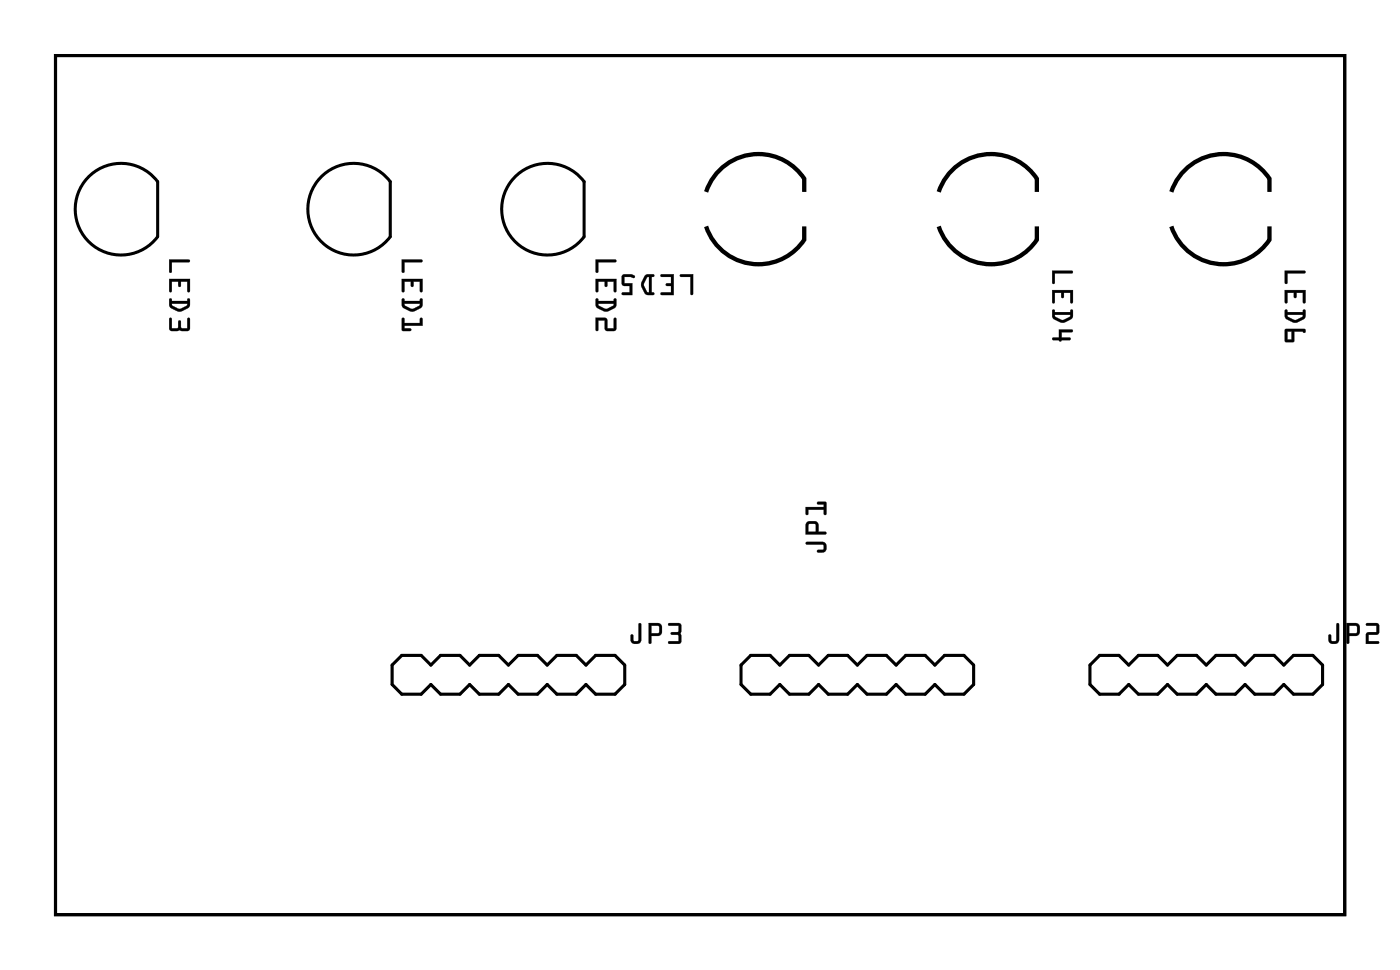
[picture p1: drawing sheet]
<svg xmlns="http://www.w3.org/2000/svg" width="92mm" height="63mm" viewBox="0 0 92 63" stroke-linecap="round" stroke-linejoin="round" font-family="sans-serif">
<path d="M3.6 3.6h84.5v56.3h-84.5zM10.3 11.9v3.6M10.3 11.9a3 3 0 0 0-4.4-.4 3 3 0 0 0 0 4.4 3 3 0 0 0 4.4-.4M25.6 11.9v3.6M25.6 11.9a3 3 0 0 0-4.4-.4 3 3 0 0 0-.1 4.4 3 3 0 0 0 4.5-.4M38.3 11.9v3.6M38.3 11.9a3 3 0 0 0-4.4-.4 3 3 0 0 0-.1 4.4 3 3 0 0 0 4.5-.4M26.3 42.9h1.3l.6 .6 .7-.6h1.2l.7 .6 .6-.6h1.3l.6 .6 .6-.6h1.3l.6 .6 .7-.6h1.3l.6 .6 .6-.6h1.3l.6 .6v1.3l-.6 .6h-1.3l-.6-.6-.6 .6h-1.3l-.7-.6-.6 .6h-1.3l-.6-.6-.6 .6h-1.3l-.6-.6-.7 .6h-1.2l-.7-.6-.6 .6h-1.3l-.6-.6v-1.3zM49.2 42.9h1.3l.6 .6 .6-.6h1.3l.6 .6 .7-.6h1.2l.7 .6 .6-.6h1.3l.6 .6 .6-.6h1.3l.6 .6 .7-.6h1.3l.6 .6v1.3l-.6 .6h-1.3l-.7-.6-.6 .6h-1.3l-.6-.6-.6 .6h-1.3l-.6-.6-.7 .6h-1.2l-.7-.6-.6 .6h-1.3l-.6-.6-.6 .6h-1.3l-.7-.6v-1.3zM72 42.9h1.3l.6 .6 .7-.6h1.3l.6 .6 .6-.6h1.3l.6 .6 .7-.6h1.2l.7 .6 .6-.6h1.3l.6 .6 .6-.6h1.3l.6 .6v1.3l-.6 .6h-1.3l-.6-.6-.6 .6h-1.3l-.6-.6-.7 .6h-1.2l-.7-.6-.6 .6h-1.3l-.6-.6-.6 .6h-1.3l-.7-.6-.6 .6h-1.3l-.6-.6v-1.3z" fill="none" stroke="#000" stroke-width=".2"/>
<g fill="#000">
<path d="M3.6 3.6h84.5v56.3h-84.5zM3.6 3.6v56.3h84.5v-56.3z"/>
<path d="M11.1 17h1.3v.1v.1h-1.1v.6l-.1 .1-.1-.1zM11.1 18.3h1.3v.8h-.1v-.7h-.4l-.1 .3v.1l-.1-.1v-.3h-.4v.6l-.2 .1zM11.1 19.6h.1l.1 .1h1v-.1l.1-.1v.6a.8 .8 0 0 1-1.2 .1l-.1-.2zM11.3 19.9v.1l.5 .2 .5-.3zM11.1 20.8l.2 .1v.6h.3l.1-.5h.1l.1 .5h.4v-.6l.1-.1v.8l-.1 .1-.5-.1-.6 .1-.1-.2z"/>
<path d="M11.1 17h1.3a.1 .1 0 0 1 .1 .1 .1 .1 0 0 1-.1 .1h-1.1v.6a.1 .1 0 0 1-.1 .1 .1 .1 0 0 1-.1-.1zM11.1 17v.8l.1 .1 .1-.1v-.6h1.1v-.1v-.1zM11.1 18.3h1.4v.7a.1 .1 0 0 1-.1 .1 .1 .1 0 0 1-.1-.1v-.6h-.4v.3a.1 .1 0 0 1-.1 .1 .1 .1 0 0 1-.1-.1v-.3h-.4v.6a.1 .1 0 0 1-.1 .1 .1 .1 0 0 1-.1-.1zM11.1 18.3v.8l.2-.1v-.6h.4v.3l.1 .1v-.1v-.3h.5v.7h.1v-.8zM11.1 19.6h.1l.1 .1h1v-.1a.1 .1 0 0 1 .1-.1 .1 .1 0 0 1 .1 .1l-.1 .5-.6 .3-.7-.3zM11.1 19.6v.5l.5 .3h.3l.5-.4v-.5l-.1 .1v.1h-1l-.1-.1zM11.3 19.9v.1l.5 .2 .4-.2 .1-.1zM11.3 19.9h1l-.5 .3-.5-.2zM11.1 20.8l.2 .1v.6h.3l.1-.4a.1 .1 0 0 1 .1-.1 .1 .1 0 0 1 .1 .1v.4h.4v-.6a.1 .1 0 0 1 .1-.1 .1 .1 0 0 1 .1 .1v.6l-.2 .2-.5-.1-.5 .1-.2-.2zM11.1 20.8v.7l.1 .2 .6-.1 .5 .1 .1-.1v-.8l-.1 .1v.6h-.4l-.1-.5h-.1v.5h-.4l-.1-.6z"/>
<path d="M26.3 17h1.3l.1 .1-.1 .1h-1.1v.6l-.1 .1-.1-.1zM26.3 18.3h1.4v.8h-.2v-.7h-.4v.3l-.1 .1-.1-.1v-.3h-.4v.6l-.1 .1zM26.3 19.6h.2v.1h1v-.1l.1-.1v.6a.8 .8 0 0 1-1.1 .1l-.2-.2zM26.5 19.9v.1l.5 .2 .5-.3zM26.3 20.8l.2 .1v.2h1v-.2l.1-.1 .1 .5h-1.2v.2h.4v.1l-.5 .1z"/>
<path d="M26.3 17h1.3a.1 .1 0 0 1 .1 .1 .1 .1 0 0 1-.1 .1h-1.1v.6a.1 .1 0 0 1-.1 .1 .1 .1 0 0 1-.1-.1zM26.3 17v.8l.1 .1 .1-.1v-.6h1.1l.1-.1-.1-.1zM26.3 18.3h1.4v.7a.1 .1 0 0 1-.1 .1 .1 .1 0 0 1-.1-.1v-.6h-.4v.3a.1 .1 0 0 1-.1 .1 .1 .1 0 0 1-.1-.1v-.3h-.4v.6a.1 .1 0 0 1-.1 .1 .1 .1 0 0 1-.1-.1zM26.3 18.3l.1 .8 .1-.1v-.6h.4v.3l.1 .1 .1-.1v-.3h.4v.7h.2v-.8zM26.3 19.6h.2v.1h1v-.1a.1 .1 0 0 1 .1-.1 .1 .1 0 0 1 .1 .1l-.1 .5-.6 .3-.6-.3zM26.4 19.6v.5l.4 .3h.4l.5-.4-.1-.5-.1 .1v.1h-1v-.1zM26.5 19.9l.1 .1 .4 .2 .5-.2v-.1zM26.5 19.9h1l-.5 .3-.5-.2zM26.3 20.8l.2 .1v.2h1v-.2a.1 .1 0 0 1 .1-.1 .1 .1 0 0 1 .1 .1v.4h-1.2v.2h.4a.1 .1 0 0 1 .1 .1 .1 .1 0 0 1-.1 .1l-.6-.1zM26.4 20.8v.9l.5-.1v-.1h-.4v-.2h1.2l-.1-.5-.1 .1v.3h-1v-.3z"/>
<path d="M39 17h1.3l.1 .1-.1 .1h-1.1v.6l-.1 .1-.1-.1zM39 18.3h1.4v.8h-.2v-.7h-.4v.3l-.1 .1-.1-.1v-.3h-.4v.6l-.1 .1zM39 19.6h.2v.1h1v-.1l.1-.1v.6a.8 .8 0 0 1-1.1 .1l-.2-.2zM39.2 19.9v.1l.5 .2 .5-.3zM39 20.8l.7 .1 .1 .6h.4v-.6l.1-.1 .1 .8-.2 .1h-.5l-.1-.2v-.5h-.4v.6l-.1 .1z"/>
<path d="M39 17h1.3a.1 .1 0 0 1 .1 .1 .1 .1 0 0 1-.1 .1h-1.1v.6a.1 .1 0 0 1-.1 .1 .1 .1 0 0 1-.1-.1zM39 17v.8l.1 .1 .1-.1v-.6h1.1l.1-.1-.1-.1zM39 18.3h1.4v.7a.1 .1 0 0 1-.1 .1 .1 .1 0 0 1-.1-.1v-.6h-.4v.3a.1 .1 0 0 1-.1 .1 .1 .1 0 0 1-.1-.1v-.3h-.4v.6a.1 .1 0 0 1-.1 .1 .1 .1 0 0 1-.1-.1zM39 18.3l.1 .8 .1-.1v-.6h.4v.3l.1 .1 .1-.1v-.3h.4v.7h.2v-.8zM39 19.6h.2v.1h1v-.1a.1 .1 0 0 1 .1-.1 .1 .1 0 0 1 .1 .1l-.1 .5-.6 .3-.6-.3zM39.1 19.6v.5l.4 .3h.4l.5-.4-.1-.5-.1 .1v.1h-1v-.1zM39.2 19.9l.1 .1 .4 .2 .5-.2v-.1zM39.2 19.9h1l-.5 .3-.5-.2zM39 20.8h.7l.1 .7h.4v-.6a.1 .1 0 0 1 .1-.1 .1 .1 0 0 1 .1 .1v.6l-.1 .2-.6-.1-.1-.6h-.4v.6a.1 .1 0 0 1-.1 .1 .1 .1 0 0 1-.1-.1zM39 20.8l.1 .9 .1-.1v-.6h.4v.5l.1 .2h.5l.2-.1-.1-.8-.1 .1v.6h-.4l-.1-.6z"/>
<path d="M44.6 18h.8v1.3l-.2-.1v-1.1h-.6zM43.3 18h.8v1.3h-.8l.1-.2h.6v-.4h-.3l-.1-.1h.1l.3-.1v-.4h-.7zM42.3 18h.5h.1l-.2 .1v1l.1 .1 .1 .1h-.6a.8 .8 0 0 1-.1-1.2zM42.4 18.1l-.2 .5 .2 .5h.1v-1zM40.8 18h.5a.15 .15 0 0 1 .2 0 .15 .15 0 0 1 0 .2l-.6-.1v.4h.5v.8h-.6v-.2h.5v-.4h-.5l-.1-.1z"/>
<path d="M44.6 18l.8-.1v1.3a.1 .1 0 0 1-.1 .1 .1 .1 0 0 1-.1-.1v-1.1h-.6zM44.6 18v.1h.6v1.1l.2 .1v-1.3zM43.3 18l.8-.1v1.4h-.7a.1 .1 0 0 1-.1-.1 .1 .1 0 0 1 .1-.1h.6v-.4h-.3a.1 .1 0 0 1-.1-.1 .1 .1 0 0 1 .1-.1h.3v-.4h-.7zM43.3 18v.1h.7v.5h-.3h-.1l.1 .1h.3v.4h-.6l-.1 .2h.8v-1.3zM42.3 18l.5-.1a.1 .1 0 0 1 .1 .1 .1 .1 0 0 1-.1 .1h-.1v1h.1a.1 .1 0 0 1 .1 .1 .1 .1 0 0 1-.1 .1h-.5l-.3-.5v-.3zM42.3 18l-.3 .5v.3l.3 .5h.5v-.1l-.1-.1v-1h.1l.1-.1h-.4zM42.4 18.1l-.2 .5 .2 .5h.1v-1zM42.4 18.1h.1v1h-.1l-.2-.4zM40.8 18l.5-.1 .3 .1a.1 .1 0 0 1 0 .2 .1 .1 0 0 1-.1 0l-.6-.1v.4h.5v.8h-.6a.1 .1 0 0 1-.1-.1 .1 .1 0 0 1 .1-.1h.5v-.4h-.5l-.1-.1zM40.8 18v.6v.1h.5v.4l-.5 .1-.1 .1h.7v-.8l-.5 .1v-.5l.6 .1 .1-.1-.3-.1z"/>
<path d="M68.9 17.7h1.3l.1 .1-.1 .1h-1.1v.6l-.1 .1-.1-.1zM68.9 19h1.4v.8h-.2v-.6h-.4v.3h-.1h-.1v-.3h-.4v.6l-.1 .1zM69 20.3h.1v.1h1v-.1h.1l.1 .5a.8 .8 0 0 1-1.2 .1l-.2-.2zM69.1 20.6l.1 .1 .4 .3 .5-.3v-.1zM69.4 21.6h.9l-.1 .1h-.6v.4h.5v.1l-.5 .1-.1 .1-.1-.1-.4-.1v-.1h.4z"/>
<path d="M68.9 17.7h1.3a.1 .1 0 0 1 .1 .1 .1 .1 0 0 1-.1 .1h-1.1v.6a.1 .1 0 0 1-.1 .1 .1 .1 0 0 1-.1-.1zM68.9 17.7v.8l.1 .1 .1-.1v-.6h1.1l.1-.1-.1-.1zM68.9 19h1.4v.8a.1 .1 0 0 1-.1 .1 .1 .1 0 0 1-.1-.1v-.6h-.4v.2a.1 .1 0 0 1-.1 .1 .1 .1 0 0 1-.1-.1v-.2h-.4v.6a.1 .1 0 0 1-.1 .1 .1 .1 0 0 1-.1-.1zM68.9 19l.1 .8h.1v-.6h.4v.3h.1h.1v-.3h.4v.6h.2v-.8zM69 20.3h.1v.1h1v-.1a.1 .1 0 0 1 .1 0 .1 .1 0 0 1 .1 0l-.1 .6-.6 .2-.6-.3zM69 20.3v.5l.4 .3h.4l.5-.4-.1-.4h-.1v.1h-1v-.1zM69.1 20.6l.1 .1 .4 .2 .5-.2v-.1zM69.1 20.6h1v.1l-.5 .3-.4-.2zM69.4 21.6h.8a.1 .1 0 0 1 .1 .1 .1 .1 0 0 1-.1 .1l-.6-.1v.4h.5a.1 .1 0 0 1 .1 .1 .1 .1 0 0 1-.1 .1h-.5a.09 .09 0 0 1-.1 .1 .09 .09 0 0 1-.1-.1h-.4a.1 .1 0 0 1-.1-.1 .1 .1 0 0 1 .1-.1h.4zM69.4 21.6v.5h-.4v.1l.4 .1h.1l.6-.1v-.1h-.6v-.4h.7l.1-.1z"/>
<path d="M84.2 17.7h1.2l.1 .1-.1 .1h-1.1v.6v.1l-.1-.1zM84.2 19h1.3v.8h-.1v-.6h-.5v.3h-.1v-.3h-.5v.6l-.1 .1zM84.2 20.3h.1v.1h1.1v-.1h.1v.5a.8 .8 0 0 1-1.2 .1l-.1-.2zM84.3 20.6l.1 .1 .5 .3 .5-.3v-.1zM84.2 21.6l1.2-.1 .1 .2-.1 .1v-.1h-.6v.7h-.5l-.1-.1zM84.3 21.7v.5h.3v-.5z"/>
<path d="M84.2 17.7h1.2a.1 .1 0 0 1 .1 .1 .1 .1 0 0 1-.1 .1h-1.1l.1 .6a.1 .1 0 0 1-.1 .1 .1 .1 0 0 1-.1-.1zM84.2 17.7v.8l.1 .1v-.1v-.6h1.1l.1-.1-.1-.1zM84.2 19h1.3v.8a.1 .1 0 0 1-.1 .1 .1 .1 0 0 1-.1-.1l.1-.6h-.5l.1 .2a.1 .1 0 0 1-.1 .1 .1 .1 0 0 1-.1-.1v-.2h-.5l.1 .6a.1 .1 0 0 1-.1 .1 .1 .1 0 0 1-.1-.1zM84.2 19v.8h.1v-.6h.5v.3h.1v-.3h.5v.6h.1v-.8zM84.2 20.3h.1v.1h1.1l-.1-.1a.1 .1 0 0 1 .1 0 .1 .1 0 0 1 .1 0v.6l-.6 .2-.7-.3zM84.2 20.3v.5l.5 .3h.3l.5-.4v-.4h-.1v.1h-1.1v-.1zM84.3 20.6l.1 .1 .5 .2 .4-.2 .1-.1zM84.3 20.6h1.1v.1l-.5 .3-.5-.2zM84.2 21.5h1.2l.1 .2a.09 .09 0 0 1 0 .1 .09 .09 0 0 1-.1-.1h-.6v.7h-.5l-.1-.1zM84.2 21.6v.7l.1 .1h.5v-.7h.6v.1l.1-.1-.1-.2zM84.3 21.7v.5h.3v-.5zM84.3 21.7h.3v.5h-.3z"/>
<path d="M52.8 35.5h1.1a.36 .36 0 0 1 .3 .3 .36 .36 0 0 1-.3 .4h-.3l-.1-.1 .1-.1h.3v-.3h-1zM52.9 34.2l.1-.1h.5l.1 .2v.5h.5v.1l-1.3 .1zM53 34.3v.5h.4v-.5zM52.8 33.2h1.2v-.2h-.4l-.1-.1h.6v.8h-.1v-.3h-1v.3h-.2z"/>
<path d="M52.8 35.5h1.1a.37 .37 0 0 1 .3 .3 .37 .37 0 0 1-.3 .4h-.3a.1 .1 0 0 1-.1-.1 .1 .1 0 0 1 .1-.1h.3v-.3h-1zM52.8 35.5l.1 .1h1v.4l-.4 .1 .1 .1h.3a.35 .35 0 0 0 .2-.4 .35 .35 0 0 0-.2-.3zM52.9 34.2l.1-.1h.5l.1 .2v.5h.5a.1 .1 0 0 1 .1 .1 .1 .1 0 0 1-.1 .1h-1.3v-.6zM52.9 34.2l-.1 .8 1.3-.1v-.1h-.5v-.5l-.1-.2zM53 34.3v.5h.4v-.5zM53 34.3h.4l.1 .5h-.5zM52.8 33.2h1.2v-.2h-.4a.1 .1 0 0 1-.1-.1 .1 .1 0 0 1 .1-.1l.5 .1 .1 .7a.1 .1 0 0 1-.1 .1 .1 .1 0 0 1-.1-.1v-.2h-1v.2a.1 .1 0 0 1-.1 .1 .1 .1 0 0 1-.1-.1zM52.8 33.2v.5h.1l.1-.3h1v.3h.1v-.8h-.6l.1 .1h.4v.2z"/>
<path d="M41.9 40.8l.1 .1v1a.37 .37 0 0 1-.3 .3 .37 .37 0 0 1-.4-.3v-.3a.1 .1 0 0 1 .1-.1 .1 .1 0 0 1 .1 .1v.3h.3zM41.9 40.8l-.1 1.1-.3 .1-.1-.5-.1 .1v.3a.35 .35 0 0 0 .4 .3 .35 .35 0 0 0 .3-.3v-1zM42.5 40.8h.7l.2 .3-.1 .5h-.6v.5a.1 .1 0 0 1-.1 .1 .1 .1 0 0 1-.1-.1zM42.5 40.8v1.3h.1h.1v-.5l.6-.1 .1-.4-.2-.3zM42.7 41v.5l.5-.1v-.4zM42.7 41h.5v.4l-.5 .1zM43.8 40.8h.7l.1 .2v.5v.5l-.1 .2h-.6a.1 .1 0 0 1-.1-.1 .1 .1 0 0 1 .1-.1h.6l-.1-.4h-.4a.1 .1 0 0 1-.1-.1 .1 .1 0 0 1 .1-.1l.4-.1 .1-.3h-.7zM43.8 40.8v.2h.7l-.1 .4h-.4l-.1 .1h.1l.4 .1 .1 .4h-.6l-.1 .1h.7l.1-.1v-.5v-.6l-.1-.1z"/>
<path d="M41.9 40.8l.1 .1v1a.36 .36 0 0 1-.3 .3 .36 .36 0 0 1-.4-.3v-.3l.1-.1 .1 .1v.3h.3zM42.5 40.8h.7l.2 .3-.1 .5h-.6v.5l-.1 .1-.1-.1zM42.7 41v.5l.5-.1v-.4zM43.8 40.8h.7l.1 .1v.6v.5l-.1 .1h-.7l.1-.1h.6l-.1-.4h-.4l-.1-.1 .1-.1h.4l.1-.4h-.7z"/>
<path d="M87.6 40.8l.1 .1v1a.37 .37 0 0 1-.3 .3 .37 .37 0 0 1-.4-.3v-.3a.1 .1 0 0 1 .1-.1 .1 .1 0 0 1 .1 .1v.3h.3zM87.6 40.8v1.1l-.4 .1-.1-.5-.1 .1v.3a.35 .35 0 0 0 .4 .3 .35 .35 0 0 0 .3-.3v-1zM88.2 40.8h.7l.2 .3-.1 .5h-.6v.5a.1 .1 0 0 1-.1 .1 .1 .1 0 0 1-.1-.1zM88.2 40.8v1.3h.1h.1v-.5l.6-.1 .1-.4-.2-.3zM88.4 41v.5l.5-.1v-.4zM88.4 41h.5v.4l-.5 .1zM89.5 40.8h.7l.2 .1-.1 .6-.6 .1v.4h.6a.1 .1 0 0 1 .1 .1 .1 .1 0 0 1-.1 .1h-.8v-.8h.7v-.4h-.7zM89.5 40.8v.2h.7v.4h-.7v.8l.8-.1v-.1h-.6v-.5h.6v-.6l-.1-.1z"/>
<path d="M87.6 40.8l.1 .1v1a.36 .36 0 0 1-.3 .3 .36 .36 0 0 1-.4-.3v-.3l.1-.1 .1 .1v.3h.3zM88.2 40.8h.7l.2 .3-.1 .5h-.6v.5l-.1 .1-.1-.1zM88.4 41v.5l.5-.1v-.4zM89.5 40.8h.7l.1 .1v.6l-.6 .1v.4h.6v.1l-.8 .1v-.8h.7v-.4h-.7z"/>
</g>
<path d="M46.3 14.8a3.6 3.6 0 0 0 2.9 2.5 3.6 3.6 0 0 0 3.5-1.6v-.9M46.3 12.6a3.6 3.6 0 0 1 2.9-2.5 3.6 3.6 0 0 1 3.5 1.6v.9M61.5 14.8a3.6 3.6 0 0 0 2.9 2.5 3.6 3.6 0 0 0 3.5-1.6v-.9M61.5 12.6a3.6 3.6 0 0 1 2.9-2.5 3.6 3.6 0 0 1 3.5 1.6v.9M76.7 14.8a3.6 3.6 0 0 0 3 2.5 3.6 3.6 0 0 0 3.5-1.6v-.9M76.7 12.6a3.6 3.6 0 0 1 3-2.5 3.6 3.6 0 0 1 3.5 1.6v.9" fill="none" stroke="#000" stroke-width=".28"/>
<circle cx="21.9" cy="13.7" r=".6" fill="#fff"/>
<circle cx="21.9" cy="13.7" r=".6" fill="none" stroke="#fff" stroke-width=".65" stroke-linecap="butt"/>
<path d="M21.3 13.1h1.2v1.2h-1.2z" fill="#fff"/>
<path d="M21.3 13.1h1.2v1.2h-1.2z" fill="none" stroke="#fff" stroke-width=".65" stroke-linecap="butt"/>
<circle cx="24.4" cy="13.7" r=".6" fill="#fff"/>
<circle cx="24.4" cy="13.7" r=".6" fill="none" stroke="#fff" stroke-width=".65" stroke-linecap="butt"/>
<circle cx="34.6" cy="13.7" r=".6" fill="#fff"/>
<circle cx="34.6" cy="13.7" r=".6" fill="none" stroke="#fff" stroke-width=".65" stroke-linecap="butt"/>
<path d="M34 13.1h1.2v1.2h-1.2z" fill="#fff"/>
<path d="M34 13.1h1.2v1.2h-1.2z" fill="none" stroke="#fff" stroke-width=".65" stroke-linecap="butt"/>
<circle cx="37.1" cy="13.7" r=".6" fill="#fff"/>
<circle cx="37.1" cy="13.7" r=".6" fill="none" stroke="#fff" stroke-width=".65" stroke-linecap="butt"/>
<circle cx="6.7" cy="13.7" r=".6" fill="#fff"/>
<circle cx="6.7" cy="13.7" r=".6" fill="none" stroke="#fff" stroke-width=".65" stroke-linecap="butt"/>
<path d="M6.1 13.1h1.2v1.2h-1.2z" fill="#fff"/>
<path d="M6.1 13.1h1.2v1.2h-1.2z" fill="none" stroke="#fff" stroke-width=".65" stroke-linecap="butt"/>
<circle cx="9.2" cy="13.7" r=".6" fill="#fff"/>
<circle cx="9.2" cy="13.7" r=".6" fill="none" stroke="#fff" stroke-width=".65" stroke-linecap="butt"/>
<circle cx="67.6" cy="13.7" r=".57" fill="#fff"/>
<circle cx="67.6" cy="13.7" r=".57" fill="none" stroke="#fff" stroke-width=".76" stroke-linecap="butt"/>
<circle cx="65.6" cy="13.7" r=".57" fill="#fff"/>
<circle cx="65.6" cy="13.7" r=".57" fill="none" stroke="#fff" stroke-width=".76" stroke-linecap="butt"/>
<circle cx="63.6" cy="13.7" r=".57" fill="#fff"/>
<circle cx="63.6" cy="13.7" r=".57" fill="none" stroke="#fff" stroke-width=".76" stroke-linecap="butt"/>
<circle cx="61.6" cy="13.7" r=".57" fill="#fff"/>
<circle cx="61.6" cy="13.7" r=".57" fill="none" stroke="#fff" stroke-width=".76" stroke-linecap="butt"/>
<circle cx="52.4" cy="13.7" r=".57" fill="#fff"/>
<circle cx="52.4" cy="13.7" r=".57" fill="none" stroke="#fff" stroke-width=".76" stroke-linecap="butt"/>
<circle cx="50.4" cy="13.7" r=".57" fill="#fff"/>
<circle cx="50.4" cy="13.7" r=".57" fill="none" stroke="#fff" stroke-width=".76" stroke-linecap="butt"/>
<circle cx="48.4" cy="13.7" r=".57" fill="#fff"/>
<circle cx="48.4" cy="13.7" r=".57" fill="none" stroke="#fff" stroke-width=".76" stroke-linecap="butt"/>
<circle cx="46.4" cy="13.7" r=".57" fill="#fff"/>
<circle cx="46.4" cy="13.7" r=".57" fill="none" stroke="#fff" stroke-width=".76" stroke-linecap="butt"/>
<circle cx="82.8" cy="13.7" r=".57" fill="#fff"/>
<circle cx="82.8" cy="13.7" r=".57" fill="none" stroke="#fff" stroke-width=".76" stroke-linecap="butt"/>
<circle cx="80.8" cy="13.7" r=".57" fill="#fff"/>
<circle cx="80.8" cy="13.7" r=".57" fill="none" stroke="#fff" stroke-width=".76" stroke-linecap="butt"/>
<circle cx="78.8" cy="13.7" r=".57" fill="#fff"/>
<circle cx="78.8" cy="13.7" r=".57" fill="none" stroke="#fff" stroke-width=".76" stroke-linecap="butt"/>
<circle cx="76.8" cy="13.7" r=".57" fill="#fff"/>
<circle cx="76.8" cy="13.7" r=".57" fill="none" stroke="#fff" stroke-width=".76" stroke-linecap="butt"/>
<circle cx="49.8" cy="44.2" r=".72" fill="#fff"/>
<circle cx="49.8" cy="44.2" r=".72" fill="none" stroke="#fff" stroke-width=".69" stroke-linecap="butt"/>
<circle cx="52.4" cy="44.2" r=".72" fill="#fff"/>
<circle cx="52.4" cy="44.2" r=".72" fill="none" stroke="#fff" stroke-width=".69" stroke-linecap="butt"/>
<circle cx="54.9" cy="44.2" r=".72" fill="#fff"/>
<circle cx="54.9" cy="44.2" r=".72" fill="none" stroke="#fff" stroke-width=".69" stroke-linecap="butt"/>
<circle cx="57.4" cy="44.2" r=".72" fill="#fff"/>
<circle cx="57.4" cy="44.2" r=".72" fill="none" stroke="#fff" stroke-width=".69" stroke-linecap="butt"/>
<circle cx="60" cy="44.2" r=".72" fill="#fff"/>
<circle cx="60" cy="44.2" r=".72" fill="none" stroke="#fff" stroke-width=".69" stroke-linecap="butt"/>
<circle cx="62.5" cy="44.2" r=".72" fill="#fff"/>
<circle cx="62.5" cy="44.2" r=".72" fill="none" stroke="#fff" stroke-width=".69" stroke-linecap="butt"/>
<circle cx="49.8" cy="44.2" r=".72" fill="#fff"/>
<circle cx="49.8" cy="44.2" r=".72" fill="none" stroke="#fff" stroke-width=".69" stroke-linecap="butt"/>
<circle cx="52.4" cy="44.2" r=".72" fill="#fff"/>
<circle cx="52.4" cy="44.2" r=".72" fill="none" stroke="#fff" stroke-width=".69" stroke-linecap="butt"/>
<circle cx="54.9" cy="44.2" r=".72" fill="#fff"/>
<circle cx="54.9" cy="44.2" r=".72" fill="none" stroke="#fff" stroke-width=".69" stroke-linecap="butt"/>
<circle cx="57.4" cy="44.2" r=".72" fill="#fff"/>
<circle cx="57.4" cy="44.2" r=".72" fill="none" stroke="#fff" stroke-width=".69" stroke-linecap="butt"/>
<circle cx="60" cy="44.2" r=".72" fill="#fff"/>
<circle cx="60" cy="44.2" r=".72" fill="none" stroke="#fff" stroke-width=".69" stroke-linecap="butt"/>
<circle cx="62.5" cy="44.2" r=".72" fill="#fff"/>
<circle cx="62.5" cy="44.2" r=".72" fill="none" stroke="#fff" stroke-width=".69" stroke-linecap="butt"/>
<circle cx="72.7" cy="44.2" r=".72" fill="#fff"/>
<circle cx="72.7" cy="44.2" r=".72" fill="none" stroke="#fff" stroke-width=".69" stroke-linecap="butt"/>
<circle cx="75.2" cy="44.2" r=".72" fill="#fff"/>
<circle cx="75.2" cy="44.2" r=".72" fill="none" stroke="#fff" stroke-width=".69" stroke-linecap="butt"/>
<circle cx="77.8" cy="44.2" r=".72" fill="#fff"/>
<circle cx="77.8" cy="44.2" r=".72" fill="none" stroke="#fff" stroke-width=".69" stroke-linecap="butt"/>
<circle cx="80.3" cy="44.2" r=".72" fill="#fff"/>
<circle cx="80.3" cy="44.2" r=".72" fill="none" stroke="#fff" stroke-width=".69" stroke-linecap="butt"/>
<circle cx="82.8" cy="44.2" r=".72" fill="#fff"/>
<circle cx="82.8" cy="44.2" r=".72" fill="none" stroke="#fff" stroke-width=".69" stroke-linecap="butt"/>
<circle cx="85.4" cy="44.2" r=".72" fill="#fff"/>
<circle cx="85.4" cy="44.2" r=".72" fill="none" stroke="#fff" stroke-width=".69" stroke-linecap="butt"/>
<circle cx="72.7" cy="44.2" r=".72" fill="#fff"/>
<circle cx="72.7" cy="44.2" r=".72" fill="none" stroke="#fff" stroke-width=".69" stroke-linecap="butt"/>
<circle cx="75.2" cy="44.2" r=".72" fill="#fff"/>
<circle cx="75.2" cy="44.2" r=".72" fill="none" stroke="#fff" stroke-width=".69" stroke-linecap="butt"/>
<circle cx="77.8" cy="44.2" r=".72" fill="#fff"/>
<circle cx="77.8" cy="44.2" r=".72" fill="none" stroke="#fff" stroke-width=".69" stroke-linecap="butt"/>
<circle cx="80.3" cy="44.2" r=".72" fill="#fff"/>
<circle cx="80.3" cy="44.2" r=".72" fill="none" stroke="#fff" stroke-width=".69" stroke-linecap="butt"/>
<circle cx="82.8" cy="44.2" r=".72" fill="#fff"/>
<circle cx="82.8" cy="44.2" r=".72" fill="none" stroke="#fff" stroke-width=".69" stroke-linecap="butt"/>
<circle cx="85.4" cy="44.2" r=".72" fill="#fff"/>
<circle cx="85.4" cy="44.2" r=".72" fill="none" stroke="#fff" stroke-width=".69" stroke-linecap="butt"/>
<circle cx="27" cy="44.2" r=".72" fill="#fff"/>
<circle cx="27" cy="44.2" r=".72" fill="none" stroke="#fff" stroke-width=".69" stroke-linecap="butt"/>
<circle cx="29.5" cy="44.2" r=".72" fill="#fff"/>
<circle cx="29.5" cy="44.2" r=".72" fill="none" stroke="#fff" stroke-width=".69" stroke-linecap="butt"/>
<circle cx="32" cy="44.2" r=".72" fill="#fff"/>
<circle cx="32" cy="44.2" r=".72" fill="none" stroke="#fff" stroke-width=".69" stroke-linecap="butt"/>
<circle cx="34.6" cy="44.2" r=".72" fill="#fff"/>
<circle cx="34.6" cy="44.2" r=".72" fill="none" stroke="#fff" stroke-width=".69" stroke-linecap="butt"/>
<circle cx="37.1" cy="44.2" r=".72" fill="#fff"/>
<circle cx="37.1" cy="44.2" r=".72" fill="none" stroke="#fff" stroke-width=".69" stroke-linecap="butt"/>
<circle cx="39.7" cy="44.2" r=".72" fill="#fff"/>
<circle cx="39.7" cy="44.2" r=".72" fill="none" stroke="#fff" stroke-width=".69" stroke-linecap="butt"/>
<circle cx="27" cy="44.2" r=".72" fill="#fff"/>
<circle cx="27" cy="44.2" r=".72" fill="none" stroke="#fff" stroke-width=".69" stroke-linecap="butt"/>
<circle cx="29.5" cy="44.2" r=".72" fill="#fff"/>
<circle cx="29.5" cy="44.2" r=".72" fill="none" stroke="#fff" stroke-width=".69" stroke-linecap="butt"/>
<circle cx="32" cy="44.2" r=".72" fill="#fff"/>
<circle cx="32" cy="44.2" r=".72" fill="none" stroke="#fff" stroke-width=".69" stroke-linecap="butt"/>
<circle cx="34.6" cy="44.2" r=".72" fill="#fff"/>
<circle cx="34.6" cy="44.2" r=".72" fill="none" stroke="#fff" stroke-width=".69" stroke-linecap="butt"/>
<circle cx="37.1" cy="44.2" r=".72" fill="#fff"/>
<circle cx="37.1" cy="44.2" r=".72" fill="none" stroke="#fff" stroke-width=".69" stroke-linecap="butt"/>
<circle cx="39.7" cy="44.2" r=".72" fill="#fff"/>
<circle cx="39.7" cy="44.2" r=".72" fill="none" stroke="#fff" stroke-width=".69" stroke-linecap="butt"/>
</svg>
